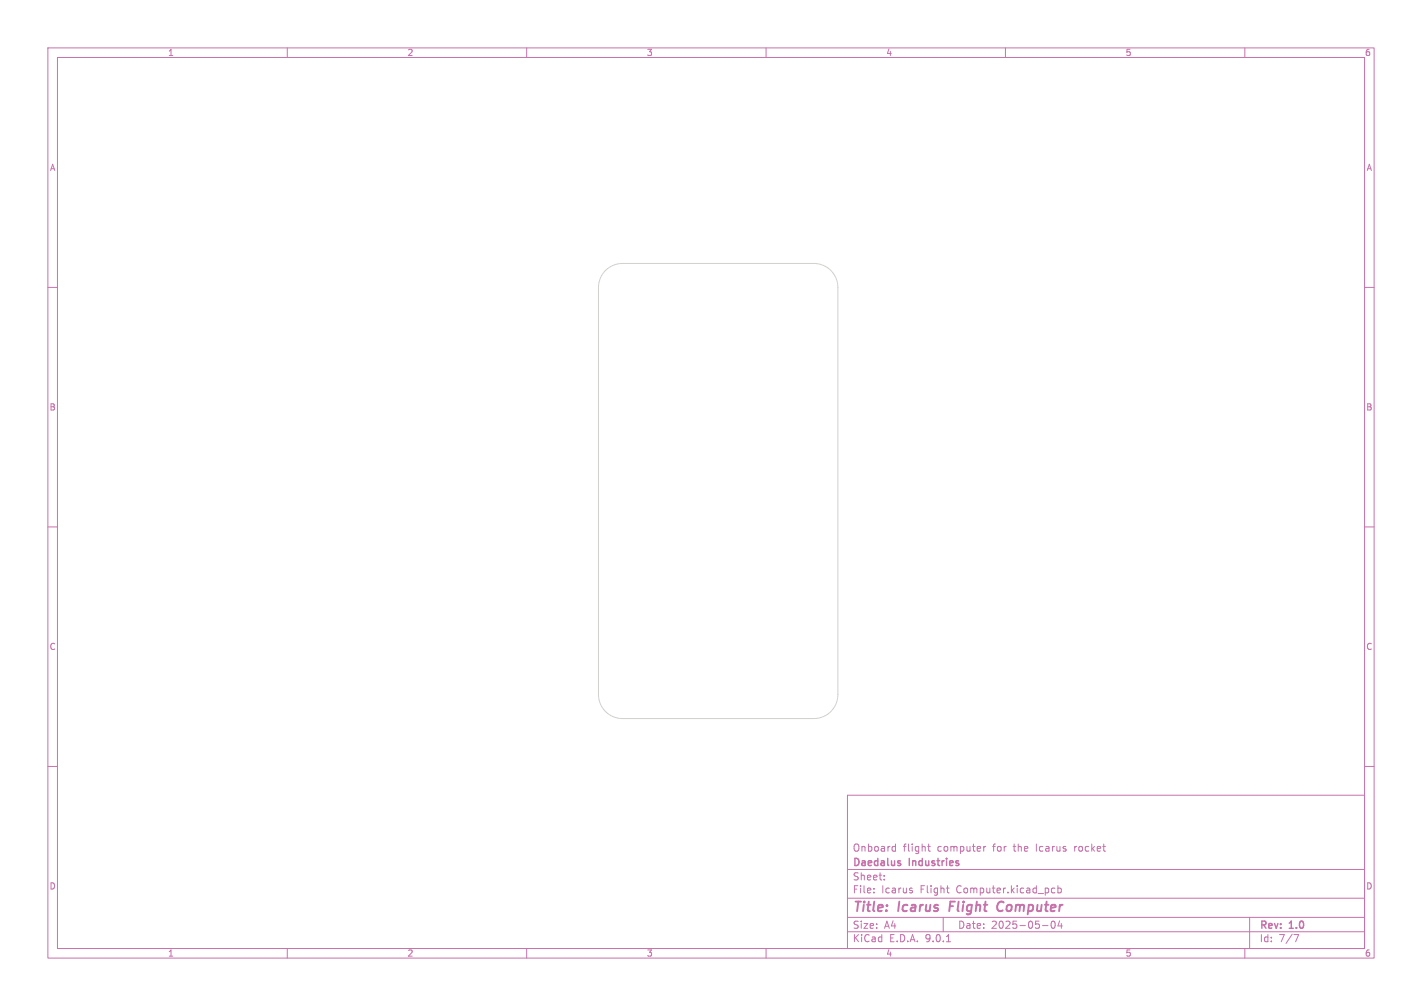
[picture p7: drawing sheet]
<svg xmlns="http://www.w3.org/2000/svg" width="297mm" height="210mm" viewBox="0 0 297 210" stroke-linecap="round" stroke-linejoin="round" font-family="sans-serif">
<defs><g id="words">
<g font-size="2.8" fill="#c872ab">
<text x="178" y="190.9">Title:</text>
<text x="187.7" y="190.9">Icarus</text>
<text x="199.1" y="190.9">Flight</text>
<text x="209.9" y="190.9">Computer</text>
</g>
<g font-size="2.1" fill="#c872ab">
<text x="178" y="178">Onboard</text>
<text x="188.6" y="178">flight</text>
<text x="195.8" y="178">computer</text>
<text x="207.5" y="178">for</text>
<text x="212" y="178">the</text>
<text x="216.8" y="178">Icarus</text>
<text x="224.9" y="178">rocket</text>
<text x="178" y="184">Sheet:</text>
<text x="178" y="181.2">Daedalus</text>
<text x="190" y="181.2">Industries</text>
<text x="178" y="186.7">File:</text>
<text x="184.1" y="186.7">Icarus</text>
<text x="192.2" y="186.7">Flight</text>
<text x="199.9" y="186.7">Computer.kicad_pcb</text>
<text x="178" y="196.9">KiCad</text>
<text x="178" y="194.1">Size:</text>
<text x="184.7" y="194.1">A4</text>
<text x="185.7" y="196.9">E.D.A.</text>
<text x="193.3" y="196.9">9.0.1</text>
<text x="200" y="194.1">Date:</text>
<text x="207" y="194.1">2025-05-04</text>
<text x="263" y="194.3">Rev:</text>
<text x="263" y="196.9">Id:</text>
<text x="267.1" y="196.9">7/7</text>
<text x="269.4" y="194.3">1.0</text>
</g>
<g font-size="1.8" fill="#c872ab">
<text x="35" y="11.9">1</text>
<text x="85" y="11.9">2</text>
<text x="135" y="11.9">3</text>
<text x="185" y="11.9">4</text>
<text x="235" y="11.9">5</text>
<text x="285" y="11.9">6</text>
<text x="10.3" y="35.9">A</text>
<text x="285.4" y="35.9">A</text>
<text x="10.3" y="85.9">B</text>
<text x="285.3" y="85.9">B</text>
<text x="10.3" y="135.9">C</text>
<text x="285.3" y="135.9">C</text>
<text x="10.3" y="185.9">D</text>
<text x="285.3" y="185.9">D</text>
<text x="35" y="199.9">1</text>
<text x="85" y="199.9">2</text>
<text x="135" y="199.9">3</text>
<text x="185" y="199.9">4</text>
<text x="235" y="199.9">5</text>
<text x="285" y="199.9">6</text>
</g>
</g></defs>
<g fill="none" stroke="#c872ab" stroke-width=".21">
<path d="M10 10h277v190h-277zM12 12h273v186h-273zM60 10v2M110 10v2M160 10v2M210 10v2M260 10v2M10 60h2M285 60h2M10 110h2M285 110h2M10 160h2"/>
<path d="M177 166h108v32h-108zM186.6 176.7l.4 .1M187 176.2v1.5M187 177.6l-.4 .1M193.7 176.7h.6M194 176.2v1.3l.3 .2M205.5 176.7v1M205.9 176.7l-.4 .3M285 160h2M60 198v2M110 198v2M160 198v2"/>
<path d="M177 194.5h108M177 191.5h108M177 187.5h108M177 181.5h108M182.5 186.3v.1M182.5 185.5v.1M184.7 183.6v.1M184.7 182.8v.1M190.4 185.9l.2 .2-.2 .3M190.4 185.4l.1 .1M197 191.5v3M197.7 196.6h.8"/>
<path d="M197.7 185.4h.5M198 186.3l.2 .1M210 198v2M217.7 193.2h1.2M219.7 192.4a.81 .81 0 0 0 .3 1.4l.2-.1 .2-.5-.2-.8M219.7 186.3l.2 .1 .4-.1M220.3 185.5l-.4-.1-.2 .1M221 185.5l.4-.1 .3 .3-.2 .6h-.5M221 184.9v1.5M221.3 192.2l-.3 1.1h.9M221.7 192.8v1M260 198v2"/>
<path d="M261 191.5v6.5M270.2 195.1h1l-.6 1.5"/>
</g>
<path d="M198.5 188.2l-.2 2M209.3 188.2a1.07 1.07 0 0 0-1 .8 1.07 1.07 0 0 0 .5 1.2l.5-.1" fill="none" stroke="#c872ab" stroke-width=".4"/>
<path d="M187.9 179.7l.2 .1M187.9 180.2l.2 .2-.2 .3" fill="none" stroke="#c872ab" stroke-width=".3"/>
<path d="M126.5 56.5a5 5 0 0 1 3.5-1.5h40a5 5 0 0 1 5 5v85a5 5 0 0 1-5 5h-40a5 5 0 0 1-5-5v-85a5 5 0 0 1 1.5-3.5z" fill="none" stroke="#d0d2cd" stroke-width=".21"/>
<use href="#words"/>
</svg>
